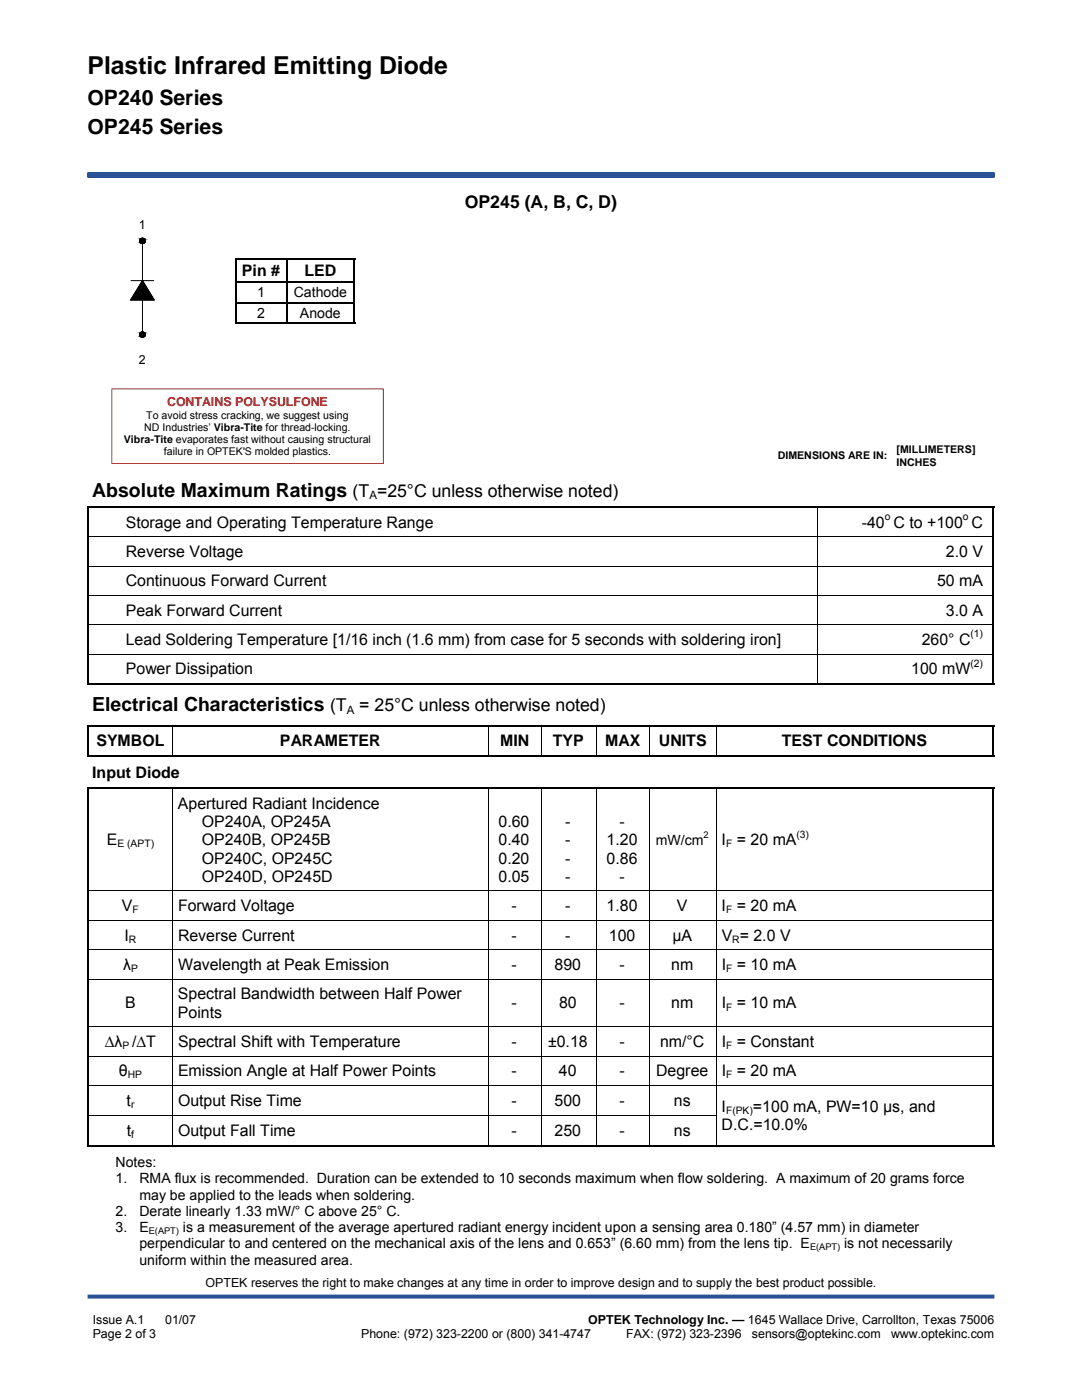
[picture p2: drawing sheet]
<svg xmlns="http://www.w3.org/2000/svg" width="216mm" height="279mm" viewBox="0 0 216 279" stroke-linecap="round" stroke-linejoin="round" font-family="sans-serif">
<defs><g id="words">
<text font-size="4.9" x="17.5" y="14.8">Plastic Infrared Emitting Diode</text>
<g font-size="4.2">
<text x="17.5" y="20.9">OP240 Series</text>
<text x="17.5" y="26.8">OP245 Series</text>
</g>
<g font-size="3.9">
<text x="18.4" y="99.1">Absolute Maximum Ratings (T =25°C unless otherwise noted)</text>
<text x="18.4" y="141.9">Electrical Characteristics (T</text>
</g>
<g font-size="3.5">
<text x="92.7" y="41.6">OP245 (A, B, C, D)</text>
<text x="71.7" y="141.9">= 25°C unless otherwise noted)</text>
</g>
<g font-size="3.2">
<text x="48.3" y="55.1">Pin #</text>
<text x="60.8" y="55.1">LED</text>
<text x="25.1" y="105.3">Storage and Operating Temperature Range</text>
<text x="172" y="105.3">-40 C to +100 C</text>
<text x="25.1" y="111.1">Reverse Voltage</text>
<text x="188.7" y="111.1">2.0 V</text>
<text x="25.1" y="117">Continuous Forward Current</text>
<text x="187" y="117">50 mA</text>
<text x="25.1" y="122.9">Peak Forward Current</text>
<text x="188.7" y="122.9">3.0 A</text>
<text x="25.1" y="128.7">Lead Soldering Temperature [1/16 inch (1.6 mm) from case for 5 seconds with soldering iron]</text>
<text x="183.9" y="128.7">260° C</text>
<text x="25.1" y="134.6">Power Dissipation</text>
<text x="181.8" y="134.6">100 mW</text>
<text x="19.2" y="148.9">SYMBOL</text>
<text x="55.9" y="148.9">PARAMETER</text>
<text x="99.8" y="148.9">MIN</text>
<text x="110.3" y="148.9">TYP</text>
<text x="120.7" y="148.9">MAX</text>
<text x="131.5" y="148.9">UNITS</text>
<text x="156" y="148.9">TEST CONDITIONS</text>
<text x="18.4" y="155.3">Input Diode</text>
<text x="35.5" y="161.4">Apertured Radiant Incidence</text>
<text x="40.3" y="165">OP240A, OP245A</text>
<text x="99.5" y="165">0.60</text>
<text x="112.8" y="165">-</text>
<text x="123.6" y="165">-</text>
<text x="21.3" y="168.7">E</text>
<text x="40.3" y="168.7">OP240B, OP245B</text>
<text x="40.3" y="172.3">OP240C, OP245C</text>
<text x="99.5" y="168.7">0.40</text>
<text x="99.5" y="172.3">0.20</text>
<text x="112.8" y="168.7">-</text>
<text x="112.8" y="172.3">-</text>
<text x="121.1" y="168.7">1.20</text>
<text x="121.1" y="172.3">0.86</text>
<text x="144" y="168.7">I = 20 mA</text>
<text x="40.3" y="176">OP240D, OP245D</text>
<text x="99.5" y="176">0.05</text>
<text x="112.8" y="176">-</text>
<text x="123.6" y="176">-</text>
<text x="24.3" y="181.8">V</text>
<text x="35.5" y="181.8">Forward Voltage</text>
<text x="102" y="181.8">-</text>
<text x="112.8" y="181.8">-</text>
<text x="121" y="181.8">1.80</text>
<text x="135.1" y="181.8">V</text>
<text x="144" y="181.8">I = 20 mA</text>
<text x="24.8" y="187.7">I</text>
<text x="35.5" y="187.7">Reverse Current</text>
<text x="102" y="187.7">-</text>
<text x="112.8" y="187.7">-</text>
<text x="121.5" y="187.7">100</text>
<text x="134.2" y="187.7">µA</text>
<text x="144" y="187.7">V = 2.0 V</text>
<text x="24.6" y="193.6">λ</text>
<text x="35.5" y="193.6">Wavelength at Peak Emission</text>
<text x="102" y="193.6">-</text>
<text x="110.7" y="193.6">890</text>
<text x="123.6" y="193.6">-</text>
<text x="133.9" y="193.6">nm</text>
<text x="144" y="193.6">I = 10 mA</text>
<text x="25" y="201.3">B</text>
<text x="35.5" y="199.4">Spectral Bandwidth between Half Power</text>
<text x="35.5" y="203.1">Points</text>
<text x="102" y="201.3">-</text>
<text x="111.5" y="201.3">80</text>
<text x="123.6" y="201.3">-</text>
<text x="133.9" y="201.3">nm</text>
<text x="144" y="201.3">I = 10 mA</text>
<text x="20.9" y="208.9">∆λ /∆T</text>
<text x="35.5" y="208.9">Spectral Shift with Temperature</text>
<text x="102.1" y="208.9">-</text>
<text x="109.4" y="208.9">±0.18</text>
<text x="123.6" y="208.9">-</text>
<text x="131.7" y="208.9">nm/°C</text>
<text x="144" y="208.9">I = Constant</text>
<text x="23.7" y="214.8">θ</text>
<text x="35.5" y="214.8">Emission Angle at Half Power Points</text>
<text x="102" y="214.8">-</text>
<text x="111.5" y="214.8">40</text>
<text x="123.6" y="214.8">-</text>
<text x="130.9" y="214.8">Degree</text>
<text x="144" y="214.8">I = 20 mA</text>
<text x="25.3" y="220.8">t</text>
<text x="35.5" y="220.8">Output Rise Time</text>
<text x="102" y="220.8">-</text>
<text x="110.7" y="220.8">500</text>
<text x="123.6" y="220.8">-</text>
<text x="134.5" y="220.8">ns</text>
<text x="144" y="221.9">I</text>
<text x="150.2" y="221.9">=100 mA, PW=10 µs, and</text>
<text x="25.3" y="226.8">t</text>
<text x="35.5" y="226.8">Output Fall Time</text>
<text x="102" y="226.8">-</text>
<text x="110.7" y="226.8">250</text>
<text x="123.6" y="226.8">-</text>
<text x="134.5" y="226.8">ns</text>
<text x="144" y="225.6">D.C.=10.0%</text>
</g>
<g font-size="2.8">
<text x="51.3" y="59.3">1</text>
<text x="58.6" y="59.3">Cathode</text>
<text x="51.3" y="63.4">2</text>
<text x="59.9" y="63.4">Anode</text>
<text x="130.8" y="168.6">mW/cm</text>
<text x="23.1" y="232.9">Notes:</text>
<text x="23.1" y="236.1">1.</text>
<text x="27.8" y="239.4">may be applied to the leads when soldering.</text>
<text x="27.8" y="236.1">RMA flux is recommended. Duration can be extended to 10 seconds maximum when flow soldering. A maximum of 20 grams force</text>
<text x="23.1" y="242.6">2.</text>
<text x="23.1" y="245.9">3.</text>
<text x="27.8" y="242.6">Derate linearly 1.33 mW/° C above 25° C.</text>
<text x="27.8" y="245.9">E</text>
<text x="36.5" y="245.9">is a measurement of the average apertured radiant energy incident upon a sensing area 0.180” (4.57 mm) in diameter</text>
<text x="27.8" y="249.1">perpendicular to and centered on the mechanical axis of the lens and 0.653” (6.60 mm) from the lens tip. E</text>
<text x="168.4" y="249.1">is not necessarily</text>
<text x="27.8" y="252.4">uniform within the measured area.</text>
</g>
<g font-size="2.5">
<text x="27.7" y="45.7">1</text>
<text x="27.7" y="72.7">2</text>
<text x="41" y="256.8">OPTEK reserves the right to make changes at any time in order to improve design and to supply the best product possible.</text>
<text x="18.5" y="264.2">Issue A.1</text>
<text x="18.5" y="267.1">Page 2 of 3</text>
<text x="32.9" y="264.2">01/07</text>
<text x="72.1" y="267.1">Phone: (972) 323-2200 or (800) 341-4747</text>
<text x="117.4" y="264.3">OPTEK Technology Inc. — 1645 Wallace Drive, Carrollton, Texas 75006</text>
<text x="125" y="267.1">FAX: (972) 323-2396</text>
<text x="150" y="267.1">sensors@optekinc.com</text>
<text x="177.8" y="267.1">www.optekinc.com</text>
</g>
<text font-size="2.5" fill="#f00" x="33.3" y="81">CONTAINS POLYSULFONE</text>
<g font-size="2.3">
<text x="73.7" y="99.6">A</text>
<text x="69.2" y="142.4">A</text>
</g>
<g font-size="2.1">
<text x="29.2" y="83.6">To avoid stress cracking, we suggest using</text>
<text x="24.7" y="88.4">Vibra-Tite evaporates fast without causing structural</text>
<text x="28.8" y="86">ND Industries’ Vibra-Tite for thread-locking.</text>
<text x="32.7" y="90.9">failure in OPTEK'S molded plastics.</text>
<text x="155.2" y="91.6">DIMENSIONS ARE IN:</text>
<text x="178.9" y="92.9">INCHES</text>
<text x="178.9" y="90.5">[MILLIMETERS]</text>
<text x="176.6" y="103.8">o</text>
<text x="192.1" y="103.8">o</text>
<text x="193.7" y="127.2">(1)</text>
<text x="193.6" y="133.1">(2)</text>
<text x="158.9" y="167.2">(3)</text>
<text x="23.4" y="169.1">E (APT)</text>
<text x="144.9" y="169.1">F</text>
<text x="26.5" y="182.3">F</text>
<text x="144.9" y="182.3">F</text>
<text x="25.7" y="188.2">R</text>
<text x="146.1" y="188.2">R</text>
<text x="26.1" y="194">P</text>
<text x="144.9" y="194">F</text>
<text x="144.9" y="201.7">F</text>
<text x="24.4" y="209.4">P</text>
<text x="144.9" y="209.4">F</text>
<text x="25.5" y="215.2">HP</text>
<text x="144.9" y="215.2">F</text>
<text x="26.1" y="221.2">r</text>
<text x="26.2" y="227.2">f</text>
<text x="144.9" y="222.4">F(PK)</text>
</g>
<g font-size="1.8">
<text x="140.4" y="167.2">2</text>
<text x="29.7" y="246.3">E(APT)</text>
<text x="161.6" y="249.5">E(APT)</text>
</g>
</g></defs>
<path d="M17.5 258.8h180.9" fill="none" stroke="#295296" stroke-width=".79" stroke-linecap="butt"/>
<path d="M22.2 77.5h54.4v15.1h-54.4z" fill="#fff"/>
<path d="M22.2 77.5v15.1h54.4v-15.1zM22.4 77.7h54v14.7h-54z" fill="#f00"/>
<path d="M17.5 34.9h180.9" fill="none" stroke="#295296" stroke-width="1.1" stroke-linecap="butt"/>
<g fill="none" stroke="#000" stroke-width=".2">
<path d="M26.1 59.8h4.7zM26.1 56h4.7M26.1 59.8h4.7M27.9 48.1h1.1v.1zM27.9 48.1l1.1 .1h-1.1zM27.9 48.2h1.1l-.1 .1zM27.9 48.2l1 .1h-1zM27.9 47.9h1.1v.2zM27.9 47.9l1.1 .2h-1.1zM27.9 48.3h1l-.1 .2zM27.9 48.3l.9 .2zM27.9 47.8h1l.1 .1z"/>
<path d="M27.9 47.8l1.1 .1h-1.1zM28 48.5h.8zM28 48.5h.7zM28 47.7l.9 .1zM28 47.7l.9 .1h-1zM28 47.7h.8zM28.1 48.5h.6zM28.1 48.5l.5 .1zM28.1 47.6l.7 .1zM28.1 47.6h.6zM28.3 48.6h.3zM28.3 47.6h.4z"/>
<path d="M28.3 47.6h.3zM28.4 56l2.4 3.8h-4.7zM28.4 48.6v7.4M28.4 59.8v6.5M27.9 66.8h1.1v.1zM27.9 66.8l1.1 .1h-1.1zM27.9 66.9h1.1l-.1 .2zM27.9 66.9l1 .2h-1zM27.9 66.7h1.1v.1zM27.9 66.7l1.1 .1h-1.1zM27.9 67.1h1l-.1 .1zM27.9 67.1l.9 .1z"/>
<path d="M27.9 66.5h1l.1 .2zM27.9 66.5l1.1 .2h-1.1zM28 67.2h.8zM28 67.2h.7zM28 66.4h.8l.1 .1zM28 66.4l.9 .1h-1zM28 66.4h.8zM28.1 67.2h.6zM28.1 67.2l.5 .1zM28.1 66.3l.7 .1zM28.1 66.3h.6zM28.3 67.3h.3z"/>
<path d="M28.3 66.3h.4zM28.3 66.3h.3z"/>
<circle cx="28.4" cy="48.1" r=".56"/>
<circle cx="28.4" cy="66.8" r=".56"/>
</g>
<g fill="#000">
<path d="M28.3 48.6h.3zM28.1 48.5h.6zM28.1 48.5l.5 .1zM28.3 47.6h.3zM28 48.5h.8zM28 48.5h.7zM28.3 47.6h.4zM28.1 47.6h.6zM27.9 48.3h1l-.1 .2zM27.9 48.3l.9 .2zM28.1 47.6l.7 .1zM28 47.7h.8z"/>
<path d="M27.9 48.2h1.1l-.1 .1zM27.9 48.2l1 .1h-1zM28 47.7l.9 .1zM28 47.7l.9 .1h-1zM27.9 48.1h1.1v.1zM27.9 48.1l1.1 .1h-1.1zM27.9 47.8h1l.1 .1zM27.9 47.8l1.1 .1h-1.1zM27.9 47.9h1.1v.2zM27.9 47.9l1.1 .2h-1.1zM28.4 56l2.4 3.8h-4.7zM28.3 67.3h.3z"/>
<path d="M28.1 67.2h.6zM28.1 67.2l.5 .1zM28.3 66.3h.3zM28 67.2h.8zM28 67.2h.7zM28.3 66.3h.4zM28.1 66.3h.6zM27.9 67.1h1l-.1 .1zM27.9 67.1l.9 .1zM28.1 66.3l.7 .1zM28 66.4h.8zM27.9 66.9h1.1l-.1 .2z"/>
<path d="M27.9 66.9l1 .2h-1zM28 66.4h.8l.1 .1zM28 66.4l.9 .1h-1zM27.9 66.8h1.1v.1zM27.9 66.8l1.1 .1h-1.1zM27.9 66.5h1l.1 .2zM27.9 66.5l1.1 .2h-1.1zM27.9 66.7h1.1v.1zM27.9 66.7l1.1 .1h-1.1z"/>
</g>
<path d="M46.8 51.8h24.1M47 51.6v12.7M47.2 56.3h23.3M57.2 51.9v12.4M70.7 51.6v12.7M46.8 64.5h24.1M47.2 60.4h23.3" fill="none" stroke="#000" stroke-width=".36"/>
<g fill="#fff">
<path d="M79.4 43.8h115.5v14.9h-115.5z"/>
<path d="M79.4 58.7h115.5v15h-115.5z"/>
<path d="M79.4 73.7h115.5v14.9h-115.5z"/>
</g>
<g fill="#fff">
<path d="M155.1 91h40.2v1.9h-40.2z"/>
<path d="M155.1 88.5h40v2.3h-40z"/>
<path d="M155.2 89.6h22.2v2.3h-22.2z"/>
</g>
<path d="M17.4 101.2h181M17.6 101.2v35.1M198.2 101.2v35.1M17.4 136.5h181M17.4 144.8h181M17.4 150.9h181M17.4 157.3h181M17.6 144.8v6.1M17.6 157.2v71.3M198.2 144.8v6.1M198.2 157.2v71.3M17.4 228.7h181" fill="none" stroke="#000" stroke-width=".36"/>
<g fill="none" stroke="#000" stroke-width=".2">
<path d="M17.7 107.1h180.4M17.7 113h180.4M17.7 118.8h180.4M163.2 101.3v35M17.7 124.7h180.4M17.7 130.5h180.4M34.4 145v5.7M34.4 157.4v71.1M97.5 145v5.7M97.5 157.4v71.1M108 145v5.7M108 157.4v71.1"/>
<path d="M119 145v5.7M119 157.4v71.1M129.6 145v5.7M129.6 157.4v71.1M142.9 145v5.7M142.9 157.4v71.1M17.7 177.8h180.4M17.7 183.7h180.4M17.7 189.5h180.4M17.7 195.4h180.4M17.7 204.9h180.4M17.7 210.8h180.4"/>
<path d="M17.7 216.6h180.4M17.7 222.7h125.3"/>
</g>
<use href="#words"/>
</svg>
